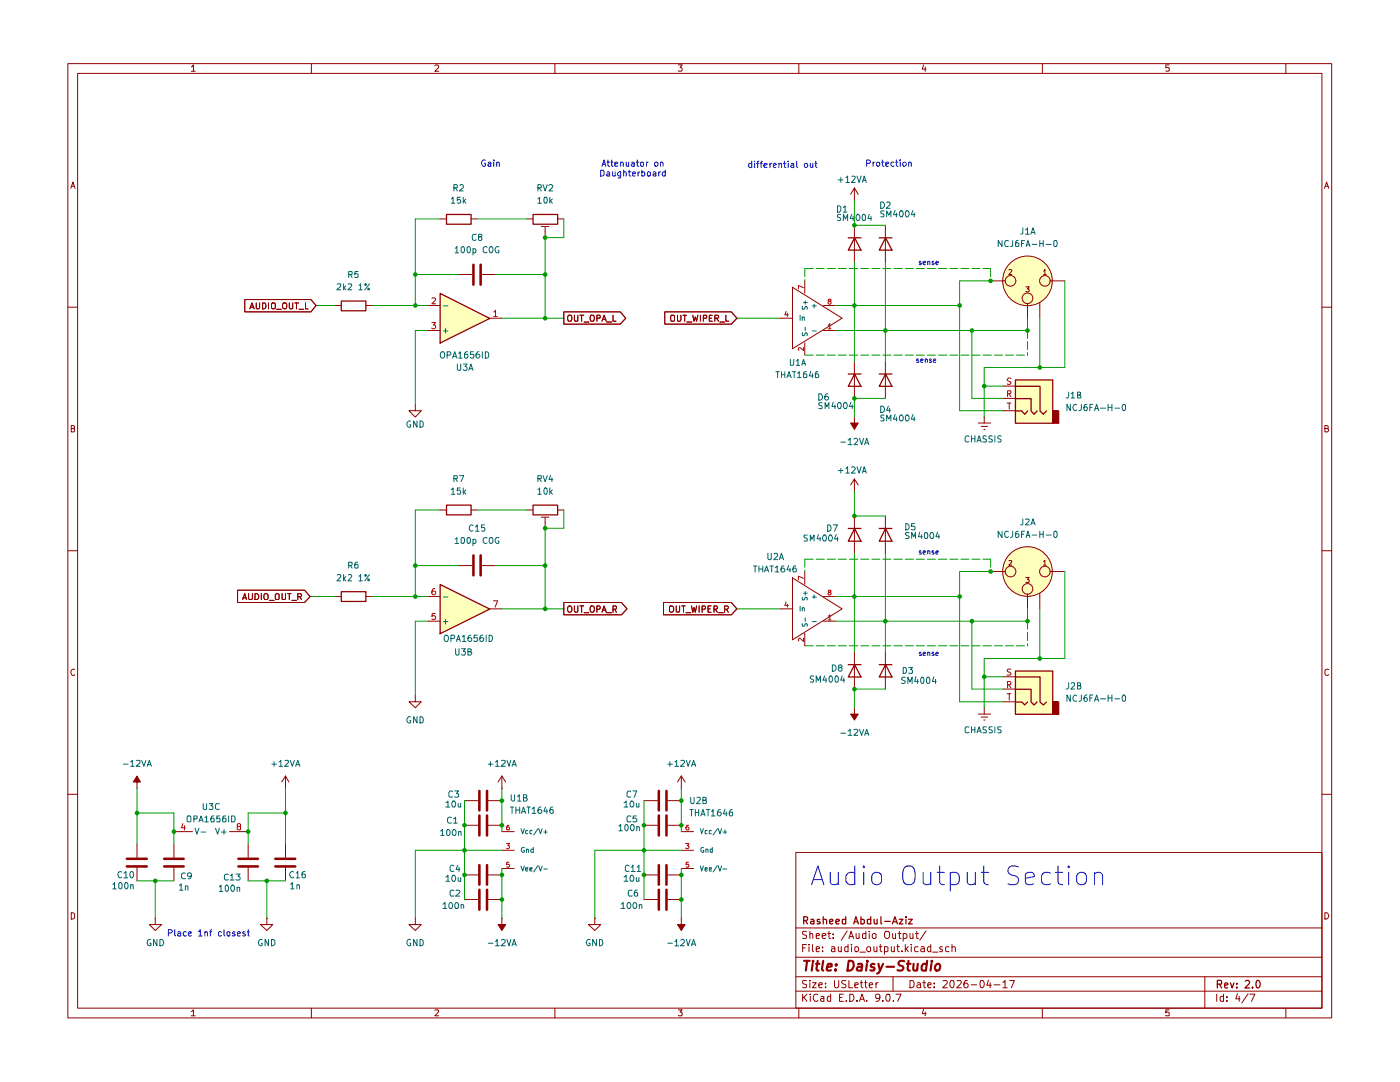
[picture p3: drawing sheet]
<svg xmlns="http://www.w3.org/2000/svg" width="279mm" height="216mm" viewBox="0 0 279 216" stroke-linecap="round" stroke-linejoin="round" font-family="sans-serif">
<g fill="none" stroke="#910000" stroke-width=".2">
<path d="M13.5 12.7h252.3v190.4h-252.3zM15.5 14.6h248.3v186.6h-248.3zM38.2 13.4l.4-.4v1.2M38.2 14.2h.7M62.1 12.7v1.9M86.8 13.1l.5-.1 .2 .2v.3l-.7 .7h.7M110.7 12.7v1.9M135.4 13h.7l-.4 .5h.4v.2v.4h-.7M159.4 12.7v1.9M184.3 13l-.2 .8h.7M184.7 13.4v.8M208 12.7v1.9"/>
<path d="M233.3 13h-.6v.5h.6v.6h-.6M256.6 12.7v1.9M14.1 37.6l.5-1.3 .4 1.3M14.2 37.2h.6M264.3 37.6l.4-1.3 .5 1.3M264.5 37.2h.6M13.5 61.3h2M263.8 61.3h2M14.2 85.5l.6-.1v-.4l-.6-.1v1.3h.5l.2-.2v-.4l-.3-.1M264.4 85.5l.6-.1v-.4l-.6-.1v1.3h.5l.3-.4-.4-.3M13.5 109.9h2M263.8 109.9h2"/>
<path d="M14.9 133.6l-.2-.1a.64 .64 0 0 0-.6 .7 .64 .64 0 0 0 .6 .6l.2-.2M265.2 133.6l-.4-.1-.4 .4v.5l.2 .3 .3 .1 .3-.2M13.5 158.5h2M263.8 158.5h2M158.8 170.1h105v31.1h-105zM14.2 182.1a.52 .52 0 0 1 .7 .4v.5a.52 .52 0 0 1-.7 .4zM158.8 197.8h105M158.8 194.9h105M158.8 191h105M158.8 185.2h105M160.2 198.4v1.4M160.2 189.1h.5"/>
<path d="M160.4 199l.6 .8M160.9 195.7h-.7v.5l.7 .3v.5h-.7M160.9 188.5h-.7v1.4M160.9 185.8l-.7 .1v.4l.7 .4v.5h-.7M161 198.4l-.8 .8M161.5 188.5h.1M161.5 188.9v1M161.6 195.7h.1M161.6 186.4l.2-.1h.3l.1 1M161.6 185.8v1.5M161.6 196.1v1M161.7 198.4v.1"/>
<path d="M161.7 198.8v1M162.1 196.1h.8l-.8 1h.8M162.1 188.5v1.2l.3 .2M162.9 189.4l.7-.2-.1-.2h-.6v.8h.6M162.9 186.8l.7-.2-.1-.3h-.6v.9h.6M163.2 198.5a.67 .67 0 0 0-.9 .5 .67 .67 0 0 0 .8 .7l.1-.1M163.4 196.6l.7-.2v-.2l-.4-.1-.3 .2 .1 .7h.6M163.8 198.9h.6v.9M164.1 186.8l.7-.2v-.3h-.5l-.2 .2 .1 .7h.6M164.2 189.7v.2M164.2 189v.1M164.4 199.2h-.4l-.3 .3 .3 .3 .4-.1"/>
<path d="M164.8 196.9v.2M164.8 196.2v.1M165.2 186.3h.6M165.4 185.8v1.2l.2 .3h.2M165.8 198.9l-.4-.1-.3 .3 .1 .6h.6M165.8 198.4v1.4M165.9 189h.6l.1 .9M166.3 187.1v.2M166.3 186.3v.2M166.5 195.7v1.1l.3 .3h.3l.3-.3v-1.1M166.6 189.2l-.7 .2v.4h.7M167.3 188.9v.8a.36 .36 0 0 0 .6 .1v-.1"/>
<path d="M167.6 199h.5M167.9 188.9v1M168.3 198.4h-.7v1.4h.7M168.8 195.7h-.7a.61 .61 0 0 0 .6 .8l.1 .3-.2 .3-.6-.1M168.9 199.6v.2M169.1 185.8l-1.2 1.8M169.2 189l-.4-.1-.2 .3 .1 .6h.5M169.2 188.5v1.4M169.4 195.7v1.4h.8M169.4 187.3l.4-1.5 .5 1.5M169.5 186.9h.8M169.6 198.4a.73 .73 0 0 1 .8 .7 .73 .73 0 0 1-.8 .7z"/>
<path d="M169.9 188.5h.1M169.9 188.9v1M170.6 196.6l.7-.2-.1-.2h-.6v.8h.6M170.6 189.1l.3-.2 .3 .1 .2 .2v.5a.45 .45 0 0 1-.8 0zM170.9 186.3v.9l.4 .1 .1-.2M171 199.6v.2M171.4 186.3v1M171.5 199.8l.5-1.4 .5 1.4M171.6 190h1.1M171.7 196.1h.5M171.7 199.4h.7M171.9 195.7v1.1l.3 .3"/>
<path d="M172.5 196.1h.6M172.7 195.7v1.1l.2 .3h.2M172.8 186.3h-.4l-.3 .1v.7l.3 .2 .4-.1M172.8 185.8v1.5M173 199.6v.2M173.1 189.1l.2-.2 .4 .2-.1 .7a.45 .45 0 0 1-.6-.1zM173.5 196.6l.7-.2-.2-.3-.4 .1-.1 .6 .2 .3 .4-.1M173.5 185.8v.1M173.5 186.3v1M174.2 186.4l.2-.1 .4 .1-.1 .8a.45 .45 0 0 1-.6-.2zM174.4 188.9l.1 .9 .3 .1 .2-.2M174.8 196.1v1"/>
<path d="M175 188.9v1M175.3 196.1l-.4 .1-.1 .2M175.5 188.9h.5M175.6 199l-.2 .2h-.6l-.1-.2 .1-.5h.7a1.05 1.05 0 0 1-.3 1.3h-.4M175.7 188.5v1.2l.3 .2M176.2 199.6v.2M176.5 189l.5-.1 .2 .2v.6l-.2 .2-.5-.1M176.5 188.9v1.5M176.6 186l.2-.2h.5a.95 .95 0 0 1-.1 1.5h-.3a1.01 1.01 0 0 1-.3-1.3zM177 198.5h.5a1.01 1.01 0 0 1-.2 1.3h-.1a.93 .93 0 0 1-.2-1.3zM177.9 188.9l.1 .9 .3 .1 .2-.2M178.1 186.3l.1 .9 .4 .1 .1-.2"/>
<path d="M178.2 194.9v2.9M178.3 199.6v.2M178.5 188.9v1M178.7 186.3v1M178.8 198.4h1l-.6 1.4M179 188.9h.5M179.2 188.5v1.2l.3 .2M179.2 186.3h.6M179.5 185.8v1.4l.3 .1M180 189.7v.2M180.3 186.3h.5l.2 .3v.4a.52 .52 0 0 1-.7 .2M180.3 186.3v1.5"/>
<path d="M180.7 188.5v1.4M180.8 189.3l.5 .6M181.3 188.9l-.6 .6M181.6 195.7h.6a.81 .81 0 0 1 .3 .9 .81 .81 0 0 1-.9 .5zM181.6 186.3l.1 .9 .3 .1 .2-.2M181.9 188.5h.1M181.9 188.9v1M182.2 186.3v1M182.7 186.3h.6M183 185.8v1.4l.3 .1M183 196.2h.6l.1 .9M183.2 189l-.4-.1-.3 .2v.6l.3 .2 .4-.1"/>
<path d="M183.7 196.4l-.5 .1-.2 .3 .2 .3 .5-.1M183.8 189h.6l.1 .9M184.1 196.1h.6M184.4 195.7v1.1l.2 .3h.1M184.5 189.2l-.5 .1-.3 .3 .3 .3 .5-.1M184.8 185.8l-1.2 1.8M185.2 196.6l.6-.2-.1-.3-.5 .1v.6l.1 .3 .5-.1M185.8 189l-.5-.1-.2 .3v.5l.2 .2 .5-.1M185.8 188.5v1.4M186.1 190h1.1M186.4 196.9v.2M186.4 196.2v.1"/>
<path d="M188 189l-.3-.1-.2 .2 .2 .3 .3 .1v.3h-.5M188.2 195.7h.7l.2 .3-1 1.1h1M189.4 189l-.4-.1-.3 .2v.6l.3 .2 .4-.1M189.7 195.7h.5a1.1 1.1 0 0 1-.1 1.4 .87 .87 0 0 1-.4-1.4zM190 189.1l.1-.1a.36 .36 0 0 1 .6 .1v.8M190 188.5v1.4M191 195.7h.7l.2 .3-1 1.1h1M193 195.7h-.4a.99 .99 0 0 0 0 1.4h.4l.2-.3v-.4l-.2-.2h-.4l-.2 .2M193.8 196.5h1.1M195.7 195.7a.73 .73 0 0 1 .8 .6 .73 .73 0 0 1-.6 .8l-.2-.2-.1-.4zM197.3 195.6l-.4 1h1M197.6 196.1v1"/>
<path d="M198.4 196.5h1.2M200.1 196h.2l.3-.3v1.4M200.1 197.1h.9M201.5 195.7h.9l-.6 1.4M240.5 194.9v6.3M242.8 198.4v1.4M244.2 198.9l-.4-.1-.3 .3 .1 .6h.6M244.2 198.4v1.4M244.9 199.6v.2M244.9 198.9v.1M247 198.3l-.4 1h.9M247.3 198.8v1"/>
<path d="M249.1 198.3l-1.3 1.8M249.4 198.4h1l-.6 1.4M264.4 182.1a.65 .65 0 0 1 .8 .6 .65 .65 0 0 1-.8 .7zM38.2 201.8l.4-.3v1.2M38.2 202.7h.7M62.1 201.2v1.9M86.8 201.6l.7-.1v.2v.3l-.7 .7h.7M110.7 201.2v1.9M135.4 201.5h.7l-.4 .4 .4 .1v.2v.5l-.7-.1M159.4 201.2v1.9M184.3 201.4l-.2 .9h.7M184.7 201.9v.8"/>
<path d="M208 201.2v1.9M233.3 201.5h-.6v.6l.1-.2 .5 .2v.6l-.6-.1M256.6 201.2v1.9"/>
</g>
<g fill="none" stroke="#910000" stroke-width=".25">
<path d="M160.4 183.7l.7-.1 .1-.5-.3-.2h-.5v1.5M160.7 183.7l.5 .7M161.8 183.5l.5-.1 .1 .2v.8M162.4 183.8l-.6 .2 .1 .4 .5-.1M163.6 183.5h-.5v.4h.5l.1 .3-.3 .2-.3-.1M164.3 183.5l.4-.1 .3 .2v.8M164.3 182.9v1.5M165.6 183.9l.6-.1-.1-.4-.5 .2v.6l.2 .2 .4-.1M166.8 183.9l.7-.1-.2-.4h-.3l-.2 .2v.6l.2 .2 .4-.1M168.8 183.5h-.7v.8h.7M168.8 182.9v1.5M170.4 184.4l.4-1.5 .5 1.5"/>
<path d="M170.5 183.9h.7M171.8 183.5l.5-.1 .2 .3-.1 .6h-.6M171.8 182.9v1.5M173.8 183.5h-.7v.8h.7M173.8 182.9v1.5M174.5 183.4v.8l.1 .2 .4-.1M175 183.4v1M175.8 182.9v1.4l.2 .1M176.6 183.9h1.1M178.1 184.4l.5-1.5 .5 1.5M178.3 183.9h.6M179.4 183.4h.8l-.8 1h.8"/>
<path d="M180.8 182.9v.2M180.8 183.4v1M181.3 183.4h.8l-.8 1h.8M242.9 196.4h.8l.1-.6-.3-.2h-.6v1.5M243.4 196.4l.4 .7M244.4 196.6l.7-.1-.2-.4-.4 .1-.1 .7 .2 .2h.4M245.6 196.1l.3 1 .3-1M246.8 197v.1M246.8 196.2v.2M248.5 195.8l.6-.2 .3 .4-.9 1.1h.9M250 197v.1M250.7 195.8l.3-.2a.82 .82 0 0 1 .5 .8 .82 .82 0 0 1-.5 .7l-.3-.1v-.4z"/>
</g>
<g fill="none" stroke="#910000" stroke-width=".42">
<path d="M160.5 191.7h1.1M161.1 191.7l-.3 2M162.2 192.3l-.2 1.4M162.3 191.7v.2M162.9 192.3h.6M163.2 191.7l-.3 1.6 .1 .3 .4 .1M164.3 191.7l-.3 1.6 .3 .4M165.1 193l.9-.2v-.4l-.6-.1a1.25 1.25 0 0 0-.3 1.3h.7M166.7 193.4v.3M166.9 192.4l.1 .2h-.3l.2-.2-.1 .3M169.4 191.7l.7 .1a1.13 1.13 0 0 1 .2 1.3 1.13 1.13 0 0 1-1.2 .6zM171.2 192.4h.8l.1 .3-.2 1"/>
<path d="M172 192.8l-.7 .1-.3 .4 .2 .4 .7-.1M173 192.3l-.2 1.4M173.1 191.7v.2M174.5 192.4l-.4-.1-.3 .4 .1 .2 .6 .2v.5h-.8M175.3 192.3l.3 1.4M176.2 192.3l-.8 1.8-.4 .2M176.9 192.9h1.5M180.5 191.8a.8 .8 0 0 0-1.2 .4 .95 .95 0 0 0 .8 .6l.1 .1a.49 .49 0 0 1-.3 .8l-.8-.1M181 192.3h.7M181.3 191.7l-.2 1.6 .1 .3 .4 .1M182.3 192.3v1.3a.52 .52 0 0 0 .8-.2M183.2 192.3l-.2 1.4"/>
<path d="M185 192.4l-.6-.1-.5 .4 .1 .9h.8M185 191.7l-.2 2M185.9 192.3l-.2 1.4M186 191.7v.2M186.9 192.4l.4-.1 .4 .4-.3 .9h-.7a.88 .88 0 0 1 .2-1.2z"/>
</g>
<g fill="#ffffbc">
<path d="M202.6 133.9h7.5v8.6h-7.5z"/>
<path d="M87.8 116.6l9.9 4.9-9.9 4.9z"/>
<path d="M87.8 58.5l9.9 5-9.9 4.9z"/>
<path d="M202.6 75.8h7.5v8.6h-7.5z"/>
<circle cx="205.1" cy="56" r="5"/>
<circle cx="205.1" cy="114" r="5"/>
</g>
<path d="M31 183.2v1.3h1.3l-1.3 1.2-1.2-1.2h1.2M31 183.2h.1M82.9 183.2v1.3h1.2l-1.2 1.2-1.3-1.2h1.3M82.9 183.2h.1" fill="none" stroke="#910000" stroke-width=".2"/>
<path d="M27.3 154.9l.7 1.1h-.7v1.3v-1.3h-.7z" fill="#910000"/>
<g fill="none" stroke="#910000" stroke-width=".2">
<path d="M170.5 37.5l-.7 1.3M170.5 37.5l.8 1.3M170.5 37.5v2.5M158.2 57.3l9.9 6.2-9.9 6.1zM160.6 56v2.5M170.5 40h.1M170.5 45v7.3M176.7 45v7.3M112.5 62.2h11.3l1.1 1.3-1.1 1.2h-11.3zM113.5 62.9h.5v.2l.1 .6-.1 .4h-.5l-.1-.2-.1-.6zM114.6 62.9l.1 1.2 .6-.1v-1.1M115.7 62.9h.8"/>
<path d="M116.1 62.9v1.2M116.6 64.3h.9M117.9 62.9h.5l.1 .2 .1 .6-.2 .4h-.5v-.2l-.1-.6zM119.1 63.5h.6v-.6h-.6v1.2M120.1 64.1l.5-1.2 .4 1.2M120.3 63.8h.6M121.1 64.3h1M122.3 62.9v1.2h.6M132.7 62.2h13.3l1.1 1.3-1.1 1.2h-13.3zM133.9 63.1l.1-.2h.4l.2 .2v.8l-.2 .2h-.4l-.1-.2zM135.2 62.9l.1 1.2 .5-.1 .1-1.1M136.3 62.9h.7"/>
<path d="M136.6 62.9v1.2M137.1 64.3h1M138.3 62.9l.2 1.2 .3-.9 .2 .9 .3-1.2M139.8 62.9v1.2M140.4 63.5h.6v-.6h-.6v1.2M141.6 63.5h.4M142.2 62.9h-.6v1.2h.6M142.7 63.5h.6l.1-.4-.1-.2h-.6v1.2M143 63.5l.4 .6M143.7 64.3h.9M144.9 62.9v1.2h.6M155.7 63.5h2.5"/>
<path d="M160.6 68.4v2.5M164.3 61h2.5M164.3 66h2.5M170.5 72.1v7.4M176.7 72.1v7.4M195.2 84.4h2.5M195.8 85.1h1.3M196.3 85.7h.3M196.4 83.2h.1M196.4 83.2v1.2M27.3 156h-.7l.7-1.1 .7 1.1h-.7v1.3M27.3 157.3h.1"/>
<path d="M57 157.3h.1M57 154.9v2.4M57 154.9l-.8 1.1M57 154.9l.7 1.1M27.3 168.4v2.7M27.3 173.1v2.7M34.7 168.4v2.7M34.7 173.1v2.7M34.7 165.9h3.7M45.8 165.9h3.7M49.5 168.4v2.7M49.5 173.1v2.7"/>
<path d="M57 168.4v2.7M57 173.1v2.7M92.7 164.7h2.7M92.7 179.5h2.7M97.4 164.7h2.8M97.4 179.5h2.8M53.3 183.2v1.3h1.1l-1.1 1.2-1.3-1.2h1.3M53.3 183.2h.1"/>
</g>
<path d="M25.3 171.4h4M25.3 172.9h4M32.8 171.4h3.9M32.8 172.9h3.9M47.6 171.4h3.9M47.6 172.9h3.9M54.9 171.4h4M54.9 172.9h4M95.7 162.7v4M95.7 177.5v4M97.2 162.7v4M97.2 177.5v4" fill="none" stroke="#910000" stroke-width=".51"/>
<path d="M160.4 57.4l-1.1-.4v.7M156.9 62.1l-.3 .7h.7M157.1 62.5v.7M160.4 69.3v.6l-.8-.6-.3 .2 .1 .4M165.3 64.9l.3-.3v1M165.3 65.6h.6M165.5 60.1h-.1l-.1-.2 .4-.2 .2 .2-.1 .2-.5 .2v.2l.2 .2 .4-.2-.2-.4M36.5 164.3l-.3 .9h.8M36.8 164.8v.8M47.6 164.9l-.3-.3 .3-.3h.2l.2 .5-.2 .1h-.4l-.1 .2v.3l.3 .2 .4-.1v-.5l-.2-.1" fill="none" stroke="#ba0000" stroke-width=".2"/>
<g fill="none" stroke="#006665" stroke-width=".2">
<path d="M159.7 62.9v1M160.1 63.3h.4v.6M160.1 63.2v.7M160.2 61.1v.6a.44 .44 0 0 0 .5-.5h.3v.5M160.2 66.4v.6a.44 .44 0 0 0 .5-.5h.3v.5M160.4 60.4h.7M160.7 60v.7M160.7 65.3v.7M162.1 61h.8M162.1 66h.8M162.5 60.7v.8M38.9 165.3l.4 1.2 .4-1.2"/>
<path d="M40.1 166h1M43 165.3l.4 1.2 .4-1.2M44.2 166h.9M44.7 165.5v1"/>
</g>
<path d="M169.3 47.5h2.5M170.6 47.5l1.2 2.4h-2.5zM175.5 47.5h2.5M176.7 47.5l1.3 2.4h-2.5zM169.3 74.6h2.5M170.6 74.6l1.2 2.5h-2.5zM175.5 74.6h2.5M176.7 74.6l1.3 2.5h-2.5z" fill="none" stroke="#910000" stroke-width=".25"/>
<path d="M170.5 83.2v1.2h.8l-.8 1.3-.7-1.3h.7z" fill="#910000"/>
<path d="M170.5 83.2v1.2h.8l-.8 1.3-.7-1.3h.7M170.5 83.2h.1M170.5 130.1v7.4M176.7 130.1v7.4" fill="none" stroke="#910000" stroke-width=".2"/>
<path d="M169.3 132.6h2.5M170.6 132.6l1.2 2.5h-2.5zM175.5 132.6h2.5M176.7 132.6l1.3 2.5h-2.5z" fill="none" stroke="#910000" stroke-width=".25"/>
<path d="M210.1 140h1.1v2.5h-1.1z" fill="#910000"/>
<path d="M202.6 133.9h7.5v8.6h-7.5zM202.6 137.5h3.2v2.6l.6 .6 .6-.6M202.6 135.1h5v5l.6 .6 .6-.6M202.6 140.1h1.3l.6 .6 .6-.6M210.1 140.1h1.2v2.4h-1.2z" fill="none" stroke="#910000" stroke-width=".25"/>
<path d="M200.1 135h2.5M200.1 137.5h2.5M200.1 140h2.5" fill="none" stroke="#910000" stroke-width=".2"/>
<path d="M201 138.4h.8M201.1 136.6h.6v-.5l-.6-.1v1.2M201.3 136.6l.5 .6M201.4 138.4v1.3M201.8 133.5h-.6l-.2 .3 .2 .3h.3l.3 .4-.2 .2h-.6" fill="none" stroke="#ba0000" stroke-width=".2"/>
<path d="M170.5 141.2v1.3h.8l-.8 1.2-.7-1.2h.7z" fill="#910000"/>
<g fill="none" stroke="#910000" stroke-width=".2">
<path d="M92.7 159.8h2.7M97.4 159.8h2.8M100.2 157.3h.1M100.2 154.9l-.8 1.1M100.2 154.9l.7 1.1M100.2 154.9v2.4M170.5 141.2v1.3h.8l-.8 1.2-.7-1.2h.7M170.5 141.2h.1M195.2 142.5h2.5M195.8 143.1h1.3M196.3 143.7h.3M196.4 141.2h.1"/>
<path d="M196.4 141.2v1.3M92.7 174.6h2.7M97.4 174.6h2.8M100.2 165.9h2.4M100.2 169.7h2.4M100.2 173.3h2.4M136 165.9h2.4M136 169.7h2.4M136 173.3h2.4"/>
</g>
<path d="M95.7 157.8v3.9M97.2 157.8v3.9M95.7 172.6v3.9M97.2 172.6v3.9" fill="none" stroke="#910000" stroke-width=".51"/>
<path d="M101.1 168.3h.6l-.4 .4h.3l.1 .5-.2 .1-.4-.1M101.6 164.7h-.3l-.2 .4 .1 .5h.4l.1-.4-.2-.2-.4 .2M101.6 172h-.4l-.1 .5h.5l.1 .4-.2 .2-.4-.1M136.8 168.3h.7l-.3 .4h.2l.1 .5-.3 .1-.4-.1M137.4 164.7h-.3l-.2 .4 .1 .5h.4v-.5l-.3-.1-.2 .2M137.4 172h-.4l-.1 .5h.5l.1 .4-.3 .2-.3-.1" fill="none" stroke="#ba0000" stroke-width=".2"/>
<g fill="none" stroke="#006665" stroke-width=".2">
<path d="M104 165.4l.3 1 .3-1M104 172.8l.3 1 .3-1M104.6 169.2l-.2-.1-.3 .2v.5l.3 .3 .2-.1v-.3h-.1M104.9 173.5l.4-.1v-.3h-.4v.6h.4M105.1 169.5l.2-.1 .2 .2v.5M105.1 169.4v.7M105.3 165.8h-.4v.5l.4 .1M105.7 173.5l.5-.1v-.3h-.5v.6h.5M106.2 165.8h-.5v.5l.5 .1M106.4 169.5l-.3-.1-.2 .2v.3l.2 .2 .3-.1M106.4 169.1v1M107.4 165.4l-.9 1.2"/>
<path d="M107.4 172.7l-.9 1.3M107.5 165.4l.4 1 .3-1M107.5 172.8l.4 1 .3-1M108.5 166h.7M108.5 173.4h.7M108.9 165.6v.8M139.8 165.4l.2 1 .4-1M139.8 172.8l.2 1 .4-1M140.4 169.2l-.2-.1-.3 .2v.5l.3 .3 .3-.1v-.3h-.2M140.7 173.5l.4-.1v-.3h-.4v.6h.4M140.9 169.5l.2-.1 .2 .2v.5M140.9 169.4v.7"/>
<path d="M141.1 165.8h-.4v.5l.4 .1M141.6 173.5l.4-.1v-.3h-.4v.6h.4M142 165.8h-.4v.5l.4 .1M142.2 169.5h-.5v.5h.5M142.2 169.1v1M143.2 165.4l-.9 1.2M143.2 172.7l-.9 1.3M143.3 165.4l.4 1 .3-1M143.3 172.8l.4 1 .3-1M144.3 166h.7M144.3 173.4h.7M144.7 165.6v.8"/>
</g>
<path d="M100.2 183.2v1.3h.7l-.7 1.2-.8-1.2h.8z" fill="#910000"/>
<path d="M128.5 159.8h2.7M133.3 159.8h2.7M128.5 164.7h2.7M133.3 164.7h2.7M100.2 183.2v1.3h-.8l.8 1.2 .7-1.2h-.7M100.2 183.2h.1M118.7 183.2v1.3h1.2l-1.2 1.2-1.3-1.2h1.3M118.7 183.2h.1" fill="none" stroke="#910000" stroke-width=".2"/>
<path d="M131.5 157.8v3.9M133 157.8v3.9M131.5 162.7v4M133 162.7v4" fill="none" stroke="#910000" stroke-width=".51"/>
<path d="M136 183.2v1.3h.7l-.7 1.2-.8-1.2h.8z" fill="#910000"/>
<g fill="none" stroke="#910000" stroke-width=".2">
<path d="M48.8 59.8h13.3l1 1.2-1 1.2h-13.3zM87.8 43.7h1.3M91.5 54.8h2.7M94 43.7h1.2M96.2 54.8h2.7M105.1 43.7h1.2M108 45.2h1.6M108.8 45.2v2.2M111.2 43.7h1.3M197.7 56h3M201.3 53.8h.5l.1 .1-.6 .9h.6M204.7 57.2h.7l-.3 .5h.2l.1 .4-.3 .1h-.4"/>
<path d="M208.3 54.1l.2-.3v1M208.3 54.8h.5M209.5 56h3M49.9 61.6l.4-1.2 .4 1.2M50 61.3h.5M51.1 60.4v1.1l.2 .1h.3l.2-.2v-1M52.4 60.4h.4a.66 .66 0 0 1 .3 .8 .66 .66 0 0 1-.7 .4zM53.6 60.4v1.2M54.2 60.6l.2-.2h.4l.1 .2v.9l-.2 .1-.5-.1zM55.2 61.7h.9M56.6 60.4h.5a.77 .77 0 0 1-.2 1.2l-.3-.1a.87 .87 0 0 1 0-1.1zM57.7 60.4v1l.3 .2 .4-.1v-1.1"/>
<path d="M58.8 60.4h.8M59.2 60.4v1.2M59.7 61.7h.9M61 60.4v1.2h.5M66.8 61h1.3M73 61h1.2M85.3 66h2.5M85.3 61h2.5M97.7 63.5h2.5M205.1 60.5v3M207.5 60.4v3.1M82.9 80.8v1.2h1.2l-1.2 1.2-1.3-1.2h1.3"/>
<path d="M82.9 80.8h.1M47.4 117.8h13.4l1.1 1.2-1.1 1.2h-13.4zM48.4 119.6l.4-1.2 .4 1.2M48.5 119.3h.6M49.6 118.4v1.1l.2 .1h.4l.2-.1v-1.1M50.9 118.4a.66 .66 0 0 1 .7 .4 .66 .66 0 0 1-.2 .8h-.5zM52.2 118.4v1.2M52.7 118.6l.6-.2a.86 .86 0 0 1 0 1.2h-.5l-.1-.3zM53.8 119.8h.9M54.9 118.6l.3-.2 .5 .2v.9l-.2 .1h-.4l-.2-.1zM56.3 118.4l.1 1.2h.5l.1-1.2M57.4 118.4h.7"/>
<path d="M57.7 118.4v1.2M58.2 119.8h1M59.4 119h.6l.2-.1-.1-.4-.7-.1v1.2M59.8 119l.4 .6M66.8 119h1.3M73 119h1.2M85.3 119h2.5M87.8 101.8h1.3M91.5 112.9h2.7M94 101.8h1.2M96.2 112.9h2.7M105.1 101.8h1.2"/>
<path d="M108 103.2h1.6M108.8 103.2v2.2M111.2 101.8h1.3M82.9 138.8v1.2h1.2l-1.2 1.2-1.3-1.2h1.3M82.9 138.8h.1M85.3 123.9h2.5M97.7 121.5h2.5M112.5 120.2h11.5l1.1 1.3-1.1 1.2h-11.5zM113.4 121.1l.2-.2 .4 .1a.77 .77 0 0 1-.2 1.2l-.3-.1a.92 .92 0 0 1-.1-1zM114.6 120.9v1l.3 .3 .4-.2v-1.1M115.7 120.9h.8M116.1 120.9v1.3"/>
<path d="M116.6 122.3h.9M118 120.9a.46 .46 0 0 1 .6 .4v.4a.46 .46 0 0 1-.6 .5 .86 .86 0 0 1 0-1.3zM119.1 121.6l.6-.1v-.5l-.6-.1v1.3M120.1 122.2l.5-1.3 .4 1.3M120.3 121.7h.6M121.1 122.3h1M122.3 121.6h.5l.2-.2v-.4l-.7-.1v1.3M122.7 121.6l.3 .6M136 157.3h.1M136 154.9l-.8 1.1M136 154.9l.7 1.1M136 154.9v2.4"/>
<path d="M128.5 174.6h2.7M128.5 179.5h2.7M133.3 174.6h2.7M133.3 179.5h2.7M136 183.2v1.3h-.8l.8 1.2 .7-1.2h-.7M136 183.2h.1"/>
<circle cx="201.7" cy="56" r="1.06"/>
<circle cx="205.1" cy="56" r="5"/>
<circle cx="205.1" cy="59.5" r="1.06"/>
<circle cx="208.5" cy="56" r="1.06"/>
</g>
<path d="M94.5 52.8v4M95.9 52.8v4M94.5 110.8v4M95.9 110.8v4M131.5 172.6v3.9M131.5 177.5v4M133 172.6v3.9M133 177.5v4" fill="none" stroke="#910000" stroke-width=".51"/>
<path d="M87.8 58.5l9.9 5-9.9 4.9zM89.1 42.8h4.9v1.9h-4.9zM106.4 42.8h4.9v1.9h-4.9zM68.1 60.1h4.9v1.9h-4.9zM68.1 118.1h4.9v1.9h-4.9zM87.8 116.6l9.9 4.9-9.9 4.9zM89.1 100.8h4.9v1.9h-4.9zM106.4 100.8h4.9v1.9h-4.9z" fill="none" stroke="#910000" stroke-width=".25"/>
<path d="M86.2 59.5l.5-.1 .2 .3-.7 .9h.7M86.2 64.3h.7l-.4 .6h.4v.5l-.2 .2h-.3l-.2-.2M98.5 62.2h.2l.2-.3v1.3M98.5 63.2h.7M86.8 117.4l-.4 .2-.2 .8 .2 .3h.3l.2-.3-.1-.5h-.4l-.2 .3M98.5 119.9h.8l-.5 1.3M86.9 122.4h-.6l-.1 .6 .2-.2h.3l.2 .3v.4h-.7" fill="none" stroke="#ba0000" stroke-width=".2"/>
<path d="M88.5 66h.9M88.5 61h.9M88.9 65.5v1M88.5 119.1h.9M88.5 124h.9M88.9 123.6v.9" fill="none" stroke="#006665" stroke-width=".2"/>
<path d="M210.1 82h1.1v2.4h-1.1z" fill="#910000"/>
<path d="M202.6 75.8h7.5v8.7h-7.5zM202.6 79.5h3.2v2.5l.6 .7 .6-.7M202.6 77.1h5v4.9l.6 .7 .6-.7M202.6 82h1.3l.6 .7 .6-.7M210.1 82h1.2v2.5h-1.2zM169.3 105.4h2.5M170.6 105.4l1.2 2.6h-2.5zM175.5 105.4h2.5M176.7 105.4l1.3 2.6h-2.5z" fill="none" stroke="#910000" stroke-width=".25"/>
<g fill="none" stroke="#910000" stroke-width=".2">
<path d="M48.8 59.8h13.3l1 1.2-1 1.2h-13.3zM49.9 61.6l.4-1.2 .4 1.2M50 61.3h.5M51.1 60.4v1.1l.2 .1h.3l.2-.2v-1M52.4 60.4h.4a.66 .66 0 0 1 .3 .8 .66 .66 0 0 1-.7 .4zM53.6 60.4v1.2M54.2 60.6l.2-.2h.4l.1 .2v.9l-.2 .1-.5-.1zM55.2 61.7h.9M56.6 60.4h.5a.77 .77 0 0 1-.2 1.2l-.3-.1a.87 .87 0 0 1 0-1.1zM57.7 60.4v1l.3 .2 .4-.1v-1.1M58.8 60.4h.8M59.2 60.4v1.2"/>
<path d="M59.7 61.7h.9M61 60.4v1.2h.5M112.5 62.2h11.3l1.1 1.3-1.1 1.2h-11.3zM113.5 62.9h.5v.2l.1 .6-.1 .4h-.5l-.1-.2-.1-.6zM114.6 62.9l.1 1.2 .6-.1v-1.1M115.7 62.9h.8M116.1 62.9v1.2M116.6 64.3h.9M117.9 62.9h.5l.1 .2 .1 .6-.2 .4h-.5v-.2l-.1-.6zM119.1 63.5h.6v-.6h-.6v1.2M120.1 64.1l.5-1.2 .4 1.2M120.3 63.8h.6"/>
<path d="M121.1 64.3h1M122.3 62.9v1.2h.6M132.7 62.2h13.3l1.1 1.3-1.1 1.2h-13.3zM133.9 63.1l.1-.2h.4l.2 .2v.8l-.2 .2h-.4l-.1-.2zM135.2 62.9l.1 1.2 .5-.1 .1-1.1M136.3 62.9h.7M136.6 62.9v1.2M137.1 64.3h1M138.3 62.9l.2 1.2 .3-.9 .2 .9 .3-1.2M139.8 62.9v1.2M140.4 63.5h.6v-.6h-.6v1.2M141.6 63.5h.4"/>
<path d="M142.2 62.9h-.6v1.2h.6M142.7 63.5h.6l.1-.4-.1-.2h-.6v1.2M143 63.5l.4 .6M143.7 64.3h.9M144.9 62.9v1.2h.6M200.1 77h2.5M200.1 79.5h2.5M170.5 98h.1M170.5 95.6l-.7 1.2M170.5 95.6l.8 1.2M170.5 95.6v2.4M200.1 82h2.5"/>
<path d="M47.4 117.8h13.4l1.1 1.2-1.1 1.2h-13.4zM48.4 119.6l.4-1.2 .4 1.2M48.5 119.3h.6M49.6 118.4v1.1l.2 .1h.4l.2-.1v-1.1M50.9 118.4a.66 .66 0 0 1 .7 .4 .66 .66 0 0 1-.2 .8h-.5zM52.2 118.4v1.2M52.7 118.6l.6-.2a.86 .86 0 0 1 0 1.2h-.5l-.1-.3zM53.8 119.8h.9M54.9 118.6l.3-.2 .5 .2v.9l-.2 .1h-.4l-.2-.1zM56.3 118.4l.1 1.2h.5l.1-1.2M57.4 118.4h.7M57.7 118.4v1.2"/>
<path d="M58.2 119.8h1M59.4 119h.6l.2-.1-.1-.4-.7-.1v1.2M59.8 119l.4 .6M158.2 115.3l9.9 6.2-9.9 6.2zM160.6 114v2.6M164.3 119h2.5M170.5 103v7.4M176.7 103v7.4M197.7 114h3M201.3 111.9l.5-.1 .1 .2-.6 .8h.6M204.7 115.2h.7l-.3 .5h.2l.1 .1-.1 .4h-.6M205.1 118.5v3"/>
<path d="M207.5 118.4v3.1M208.3 112.1l.2-.3v1M208.3 112.8h.5M209.5 114h3M112.5 120.2h11.5l1.1 1.3-1.1 1.2h-11.5zM113.4 121.1l.2-.2 .4 .1a.77 .77 0 0 1-.2 1.2l-.3-.1a.92 .92 0 0 1-.1-1zM114.6 120.9v1l.3 .3 .4-.2v-1.1M115.7 120.9h.8M116.1 120.9v1.3M116.6 122.3h.9M118 120.9a.46 .46 0 0 1 .6 .4v.4a.46 .46 0 0 1-.6 .5 .86 .86 0 0 1 0-1.3zM119.1 121.6l.6-.1v-.5l-.6-.1v1.3"/>
<path d="M120.1 122.2l.5-1.3 .4 1.3M120.3 121.7h.6M121.1 122.3h1M122.3 121.6h.5l.2-.2v-.4l-.7-.1v1.3M122.7 121.6l.3 .6M132.4 120.2h13.6l1.1 1.3-1.1 1.2h-13.6zM133.6 121.1l.3-.2 .3 .1a.74 .74 0 0 1 .2 1l-.3 .2-.5-.2zM135 120.9v1.1l.2 .2 .3-.1 .1-.2v-1M136.1 120.9h.6M136.4 120.9v1.3M136.9 122.3h.9M138 120.9l.3 1.3 .2-1 .3 1 .2-1.3"/>
<path d="M139.5 120.9v1.3M140.1 121.6l.6-.1v-.5l-.6-.1v1.3M141.3 121.5h.4M141.9 120.9h-.6v1.3h.6M142.5 121.6l.6-.1v-.5l-.6-.1v1.3M142.7 121.6l.5 .6M143.4 122.3h1M144.6 121.6h.5l.3-.3-.1-.3-.7-.1v1.3M144.9 121.6l.5 .6M155.7 121.5h2.5M160.6 126.4v2.5M164.3 123.9h2.5"/>
<circle cx="201.7" cy="114" r="1.06"/>
<circle cx="205.1" cy="114" r="5"/>
<circle cx="205.1" cy="117.5" r="1.06"/>
<circle cx="208.5" cy="114" r="1.06"/>
</g>
<path d="M201.1 78.6h.6v-.6h-.6v1.2M201.3 78.6l.5 .6M201.8 75.5l-.6-.1-.2 .3 .2 .3 .5 .2v.4h-.7M201 80.4h.8M201.4 80.4v1.2M160.4 115.4l-1.1-.4v.7M165.5 118.2l-.2-.3 .1-.1h.4v.3l-.4 .1-.1 .2 .1 .3h.4l.1-.3-.2-.2M156.9 120.1l-.3 .7h.7M157.1 120.6v.6M160.4 127.3v.7l-.8-.7-.3 .3 .1 .3M165.3 122.9l.3-.2v1M165.3 123.7h.6" fill="none" stroke="#ba0000" stroke-width=".2"/>
<path d="M160.2 119.2v.5a.44 .44 0 0 0 .5-.5h.3v.5M160.4 118.4h.7M160.7 118v.8M162.1 119.1h.8M162.5 118.7v.8M159.7 121v.9M160.1 121.4l.2-.2 .2 .1v.6M160.1 121.2v.7M160.2 124.5v.5a.44 .44 0 0 0 .5-.5h.3v.5M160.7 123.3v.7M162.1 124h.8" fill="none" stroke="#006665" stroke-width=".2"/>
<g fill="none" stroke="#090" stroke-width=".2">
<path d="M82.9 54.8h8.6M87.8 43.7h-4.9v17.3M95.2 43.7h9.9M98.9 54.8h9.9M112.5 43.7v3.7h-3.7v16.1M160.6 55.8v.2M162.3 53.6h-1.7v1.6M162.9 53.6h1.6M165.1 53.6h1.6M167.3 53.6h1.6M169.5 53.6h1.7M170.5 40v5h6.2"/>
<path d="M170.5 52.3v19.8M171.8 53.6h1.6M174 53.6h1.6M176.2 53.6h1.6M176.7 52.3v19.8M178.4 53.6h1.7M180.7 53.6h1.6M182.9 53.6h1.6M185.1 53.6h1.6M187.3 53.6h1.7M189.6 53.6h1.6M191.8 53.6h1.6"/>
<path d="M194 53.6h1.6M196.2 53.6h1.5v1.6M197.7 55.8v.2h-6.2v26h8.6M212.5 56v17.3h-16.1v9.9M63.1 61h3.7M74.2 61h11.1M85.3 66h-2.4v14.8M100.2 63.5h12.3M147.1 63.5h8.6M160.6 70.9h1.7M162.9 70.9h1.6M165.1 70.9h1.6"/>
<path d="M166.8 61h24.7M166.8 66h38.3M167.3 70.9h1.6M169.5 70.9h1.7M171.8 70.9h1.6M174 70.9h1.6M176.2 70.9h1.6M176.7 79.5h-6.2v3.7M178.4 70.9h1.7M180.7 70.9h1.6M182.9 70.9h1.6M185.1 70.9h1.6"/>
<path d="M187.3 70.9h1.7M189.6 70.9h1.6M191.8 70.9h1.6M194 70.9h1.6M194 66v13.5h6.1M196.2 70.9h1.7M196.4 77h3.7M198.5 70.9h1.6M200.7 70.9h1.6M202.9 70.9h1.6M205.1 70.9h.1M205.1 63.5v4.1"/>
<path d="M205.1 68.2v1.6M205.1 70.4v.5M207.5 63.5v9.8M170.5 98v5h6.2M61.9 119h4.9M74.2 119h11.1M82.9 112.9h8.6M87.8 101.8h-4.9v17.2M95.2 101.8h9.9M98.9 112.9h9.9M112.5 101.8v3.6h-3.7v16.1M160.6 113.8v.2"/>
<path d="M162.3 111.6h-1.7v1.6M162.9 111.6h1.6M165.1 111.6h1.6M166.8 119h24.7M167.3 111.6h1.6M169.5 111.6h1.7M170.5 110.4v19.7M171.8 111.6h1.6M174 111.6h1.6M176.2 111.6h1.6M176.7 110.4v19.7M178.4 111.6h1.7"/>
<path d="M180.7 111.6h1.6M182.9 111.6h1.6M185.1 111.6h1.6M187.3 111.6h1.7M189.6 111.6h1.6M191.8 111.6h1.6M194 111.6h1.6M196.2 111.6h1.5v1.6M197.7 113.8v.2h-6.2v26h8.6M212.5 114v17.4h-16.1v9.8M85.3 123.9h-2.4v14.9M100.2 121.5h12.3"/>
<path d="M147.1 121.5h8.6M160.6 128.9h1.7M162.9 128.9h1.6M165.1 128.9h1.6M166.8 123.9h38.3M167.3 128.9h1.6M169.5 128.9h1.7M171.8 128.9h1.6M174 128.9h1.6M176.2 128.9h1.6M176.7 137.5h-6.2v3.7M178.4 128.9h1.7"/>
<path d="M180.7 128.9h1.6M182.9 128.9h1.6M185.1 128.9h1.6M187.3 128.9h1.7M189.6 128.9h1.6M191.8 128.9h1.6M194 123.9v13.6h6.1M194 128.9h1.6M196.2 128.9h1.7M196.4 135h3.7M198.5 128.9h1.6M200.7 128.9h1.6"/>
<path d="M202.9 128.9h1.6M205.1 128.9h.1M205.1 121.5v4.1M205.1 126.2v1.6M205.1 128.4v.5M207.5 121.5v9.9M27.3 157.3v11.1M57 157.3v11.1M92.7 159.8v19.7M100.2 157.3v8.6M128.5 159.8v19.7M136 157.3v8.6"/>
<path d="M27.3 175.8h7.4M27.3 162.2h7.4v6.2M31 175.8v7.4M49.5 175.8h7.5M53.3 175.8v7.4M57 162.2h-7.5v6.2M100.2 169.7h-17.3v13.5M100.2 173.3v9.9M136 169.7h-17.3v13.5M136 173.3v9.9"/>
</g>
<g fill="none" stroke="#000bc9" stroke-width=".2">
<path d="M96.9 32l-.2-.1a.64 .64 0 0 0-.6 .7 .64 .64 0 0 0 .6 .6l.2-.1v-.5h-.2M97.4 32.4l.4-.1 .2 .2v.7M98 32.6l-.6 .2 .1 .4 .5-.1M98.5 31.9v.2M98.5 32.3v.9M99.1 32.4l.4-.1 .1 .2v.7M99.1 32.3v.9M119.9 33.9h.5l.2 .3v.7l-.5 .2h-.2zM120.1 33.2l.5-1.3 .3 1.3M120.2 32.8h.6M121.2 34.4l.3-.1 .2 .2v.6M121.2 32.3h.5"/>
<path d="M121.3 31.9v1.1l.4 .2M121.7 34.6l-.5 .1-.1 .2 .1 .2 .5-.1M121.9 32.3h.4M122.1 31.9v1.2l.2 .1M122.3 34.3v.7h.5M122.7 32.8l.6-.2v-.2l-.5-.1-.1 .2v.5l.1 .2 .5-.1M122.8 34.3v.8M123.9 32.4l.3-.1 .2 .2v.7M123.9 34.3v1.2h-.5M123.9 34.4l-.4-.1-.2 .2 .1 .5h.5M123.9 32.3v.9M124.5 34.5l.1-.2 .4 .1v.7"/>
<path d="M124.5 33.9v1.2M125 32.3v.8l.3 .1 .2-.2M125.4 34.3h.5M125.5 32.3v.9M125.6 33.9v1.1l.3 .1M126.1 32.4l.3-.1 .2 .2v.7M126.2 34.7l.6-.1-.1-.3-.5 .2v.5l.2 .1 .3-.1M126.6 32.6l-.6 .2 .2 .4 .4-.1M127 32.3h.5M127.2 31.9v1.1l.3 .2M127.3 34.3v.8M127.7 34.3l-.4 .2"/>
<path d="M127.8 32.4h.6v.6l-.1 .2-.5-.2zM128.1 34.4h.5l.1 .5a.36 .36 0 0 1-.6 .1M128.1 33.9v1.2M129 32.3v.9M129.2 34.5l.4-.2 .2 .2v.5h-.6zM129.4 32.3l-.4 .1v.2M130.4 34.4l.3-.1 .2 .2v.6M130.7 32.4l.4-.1 .2 .3v.3l-.2 .3-.4-.1-.1-.2zM130.9 34.6l-.5 .1-.1 .2 .2 .2 .4-.1M131.5 34.3v.8M131.8 32.4l.4-.1 .1 .2v.7M131.8 34.3l-.3 .2"/>
<path d="M131.8 32.3v.9M132.8 34.4l-.4-.1-.2 .2v.5h.6M132.8 33.9v1.2M150 32.7h-.6v.6l.2 .1h.4M150 32.2v1.2M150.6 32.2v.1M150.6 32.6v.8M151 32.6h.5M151.5 32.2l-.3 .1v1.1M151.7 32.6h.4M152.1 32.2l-.2 .1v1.1M152.5 33l.6-.2v-.1l-.4-.1-.2 .2 .1 .6h.5"/>
<path d="M153.7 32.6v.8M154 32.6l-.3 .1v.1M154.3 33l.6-.2-.1-.2-.5 .2v.5l.2 .1h.4M155.4 32.7h.6v.7M155.4 32.6v.8M156.4 32.6h.5M156.5 32.2v1.1l.4 .1M157.3 32.2v.1M157.3 32.6v.8M157.9 32.7l.3-.1 .2 .2v.6M158.4 32.8l-.6 .3 .2 .3h.4M159 32.2v1.1l.2 .1"/>
<path d="M160.6 32.7l.3-.1 .3 .2v.4l-.3 .2h-.3l-.1-.2zM161.7 32.6v.7l.2 .1 .3-.1M162.2 32.6v.8M162.6 32.6h.5M162.8 32.2v1.1l.3 .1M173 32.6h.5l.2-.4-.2-.3h-.5v1.3M174.2 32.3v.9M174.6 32.3l-.4 .3M175 32.4l.3-.1 .3 .3v.3l-.3 .3-.4-.3zM175.9 32.3h.5M176.1 31.9v1.1l.3 .2M176.8 32.8l.6-.2-.2-.3-.4 .1v.7h.5"/>
<path d="M178.4 32.4l-.3-.1-.3 .3v.3l.3 .3 .3-.1M178.7 32.3h.5M178.9 31.9v1.1l.3 .2M179.7 31.9v.2M179.7 32.3v.9M180.3 32.4l.3-.1 .2 .3v.3l-.2 .3-.3-.1-.1-.2zM181.4 32.4l.3-.1 .2 .2v.7M181.4 32.3v.9M183.8 52.2h-.3v.2l.3 .1 .1 .2-.2 .1-.2-.1M184.2 52.5l.5-.1v-.2h-.4l-.1 .1v.4l.2 .1 .3-.1M185.2 52.2h.3l.1 .6M185.2 52.2v.6"/>
<path d="M186.3 52.2h-.3v.2l.3 .1 .1 .2-.1 .1-.3-.1M186.8 52.5l.5-.1-.1-.2h-.3l-.1 .1v.4l.1 .1 .3-.1M183.3 71.7h-.3v.3l.4 .1-.1 .2h-.3M183.7 72l.5-.1-.1-.3-.4 .2v.3l.1 .2h.3M184.7 71.7l.2-.1 .2 .2v.5M184.7 71.6v.7M185.8 71.7h-.3v.3l.4 .1-.1 .2h-.3M186.3 72l.5-.1-.2-.3-.3 .2v.3v.2h.4M183.8 110h-.3v.2l.4 .2-.1 .2h-.3M184.2 110.2l.5-.1-.1-.2-.4 .2v.3l.1 .2h.4M185.2 110l.2-.1 .2 .2v.5M185.2 109.9v.7"/>
<path d="M186.3 110h-.3v.2l.4 .2-.1 .2h-.3M186.8 110.2l.5-.1-.2-.2-.3 .2v.3l.1 .2h.3M183.8 130.2l-.2-.1-.1 .4h.2l.2 .2-.4 .1M184.2 130.5l.5-.1-.1-.3-.4 .2v.4l.5 .1M185.2 130.3v-.2l.4 .2v.5M185.2 130.1v.7M186.3 130.2l-.2-.1-.1 .4h.3l.1 .2-.4 .1M186.8 130.5l.5-.1-.2-.3-.3 .2v.4l.4 .1M162 176.5l1.2-3.7 1.2 3.7M162.3 175.5h1.8M165.7 174.1v1.9a.92 .92 0 0 0 1.6 .2M167.3 174.1v2.4"/>
<path d="M170.6 174.2l-.3-.1a1.22 1.22 0 0 0-1.5 .6v1.1a1.2 1.2 0 0 0 1.8 .6M170.6 172.8v3.7M172.4 172.8l-.2 .2 .2 .1 .1-.1-.1-.2v.3M172.4 174.1v2.4M174.2 174.4a1.04 1.04 0 0 1 1.7 .3v1.1a1.03 1.03 0 0 1-.9 .7 1.03 1.03 0 0 1-1-.7v-1.1zM180.7 173l.3-.2h.8l.3 .2a3.1 3.1 0 0 1 .4 3l-.7 .5h-.8l-.7-.5a3.1 3.1 0 0 1 .4-3zM184.2 174.1v1.9l.2 .4a.97 .97 0 0 0 1.4-.2M185.8 174.1v2.4M187 174.1h1.5M187.5 172.8v3.2l.2 .4 .8 .1M189.7 174.2l.3-.1h.8l.3 .1 .3 .5v1.1l-.3 .6-.3 .1h-.8l-.3-.1M189.7 174.1v3.7"/>
<path d="M193 174.1v1.9a.92 .92 0 0 0 1.6 .2M194.6 174.1v2.4M195.8 174.1h1.5M196.3 172.8v3.2l.3 .4 .7 .1M203.3 173a1.51 1.51 0 0 0-2 .1 .9 .9 0 0 0 .5 1.5 1.25 1.25 0 0 1 1.5 .9 .88 .88 0 0 1-.8 1h-.8l-.5-.1M204.6 175.3l1.8-.4-.2-.7-.3-.1h-.7l-.4 .1-.2 .4v1.4l.2 .4 .4 .1h.7l.3-.1M209.6 174.2a1.2 1.2 0 0 0-1.6 .2l-.1 .3v1.1l.1 .4a1.2 1.2 0 0 0 1.6 .2M210.6 174.1h1.5M211.2 172.8v3.2l.1 .4 .8 .1M213.3 172.8l-.2 .2 .2 .1 .1-.1-.1-.2v.3M213.3 174.1v2.4M215.1 174.4a1.02 1.02 0 0 1 1.7 .3v1.1l-.1 .4a1.02 1.02 0 0 1-1.8-.4v-1.1z"/>
<path d="M218.4 174.4a.95 .95 0 0 1 1.6 .2v1.9M218.4 174.1v2.4M33.6 186.2h.5l.3-.3-.1-.3-.7-.1v1.3M34.9 185.5v1.1l.1 .2M35.5 186l.4-.1 .2 .2v.7M36.1 186.2l-.6 .1v.4h.6M37.2 186l-.4-.1-.2 .3 .1 .5h.5M37.6 186.3l.6-.1v-.2l-.4-.1-.2 .2v.5l.2 .2 .4-.1M39.6 185.8l.4-.3v1.3M39.6 186.8h.7M40.9 186l.3-.1 .2 .2v.7M40.9 185.9v.9"/>
<path d="M41.8 185.9h.4M42.2 185.5l-.2 .2v1.1M44.2 186h-.6v.6l.2 .2 .4-.1M44.7 185.5v1.1l.2 .2M45.3 186h.6v.6l-.2 .2-.4-.2zM46.9 186l-.3-.1-.2 .2 .2 .2 .3 .1v.3h-.5M47.4 186.3l.6-.1-.2-.3-.4 .1v.7h.5M48.9 186l-.3-.1-.2 .3 .6 .4-.2 .2-.4-.1M49.4 185.9h.4M49.5 185.5v1.2l.3 .1"/>
</g>
<g fill="#090">
<circle cx="92.7" cy="174.6" r=".47"/>
<circle cx="31" cy="175.8" r=".47"/>
<circle cx="27.3" cy="162.2" r=".47"/>
<circle cx="34.7" cy="165.9" r=".47"/>
<circle cx="100.2" cy="159.8" r=".47"/>
<circle cx="53.3" cy="175.8" r=".47"/>
<circle cx="49.5" cy="165.9" r=".47"/>
<circle cx="57" cy="162.2" r=".47"/>
<circle cx="100.2" cy="174.6" r=".47"/>
<circle cx="100.2" cy="179.5" r=".47"/>
<circle cx="191.5" cy="61" r=".47"/>
<circle cx="170.5" cy="45" r=".47"/>
<circle cx="176.7" cy="66" r=".47"/>
<circle cx="170.5" cy="61" r=".47"/>
<circle cx="170.5" cy="79.5" r=".47"/>
<circle cx="194" cy="123.9" r=".47"/>
<circle cx="197.7" cy="114" r=".47"/>
<circle cx="207.5" cy="131.4" r=".47"/>
<circle cx="205.1" cy="123.9" r=".47"/>
<circle cx="196.4" cy="135" r=".47"/>
<circle cx="170.5" cy="137.5" r=".47"/>
<circle cx="92.7" cy="169.7" r=".47"/>
<circle cx="92.7" cy="164.7" r=".47"/>
<circle cx="100.2" cy="164.7" r=".47"/>
<circle cx="128.5" cy="174.6" r=".47"/>
<circle cx="128.5" cy="169.7" r=".47"/>
<circle cx="128.5" cy="164.7" r=".47"/>
<circle cx="136" cy="164.7" r=".47"/>
<circle cx="136" cy="179.5" r=".47"/>
<circle cx="136" cy="174.6" r=".47"/>
<circle cx="136" cy="159.8" r=".47"/>
<circle cx="82.9" cy="112.9" r=".47"/>
<circle cx="108.8" cy="105.4" r=".47"/>
<circle cx="108.8" cy="121.5" r=".47"/>
<circle cx="108.8" cy="112.9" r=".47"/>
<circle cx="82.9" cy="119" r=".47"/>
<circle cx="108.8" cy="63.5" r=".47"/>
<circle cx="82.9" cy="61" r=".47"/>
<circle cx="82.9" cy="54.8" r=".47"/>
<circle cx="108.8" cy="47.4" r=".47"/>
<circle cx="108.8" cy="54.8" r=".47"/>
<circle cx="205.1" cy="66" r=".47"/>
<circle cx="207.5" cy="73.3" r=".47"/>
<circle cx="196.4" cy="77" r=".47"/>
<circle cx="197.7" cy="56" r=".47"/>
<circle cx="194" cy="66" r=".47"/>
<circle cx="191.5" cy="119" r=".47"/>
<circle cx="170.5" cy="103" r=".47"/>
<circle cx="176.7" cy="123.9" r=".47"/>
<circle cx="170.5" cy="119" r=".47"/>
</g>
<g fill="none" stroke="#006665" stroke-width=".2">
<path d="M90.1 39.7l.3-.3v1.2M90.6 37.5l.7-.1v-.4l-.2-.2h-.5v1.3M90.9 37.5l.4 .6M91.8 37l.1-.2 .5 .1 .1 .5-.8 .7h.8M91.9 39.4h-.6v.6l.4-.2 .2 .2v.5h-.6M92.5 39.4v1.2M93 39.7l-.5 .5M107.4 39.7l.3-.3v1.2M107.4 37.5l.6-.1v-.4l-.2-.2h-.4v1.3M107.6 37.5l.4 .6M108.4 36.8l.4 1.3 .4-1.3M108.6 39.5l.4-.1a.86 .86 0 0 1 0 1.2l-.4-.1z"/>
<path d="M109.6 37l.1-.2h.4l.2 .3-.1 .3-.6 .7h.7M109.7 39.4v1.2M110.2 39.7l-.5 .5M167.3 35.9h.9M167.8 35.4v1M168.8 35.5l.4-.4v1.3M168.8 36.4h.7M170 35.2l.4-.1 .3 .4-.8 .9h.8M171 35.1l.4 1.3 .5-1.3M172.1 36.4l.4-1.3 .4 1.3M172.2 36h.6M67.3 56.7l.6-.1 .1 .5-.8 .7h.8"/>
<path d="M68.6 56.6v1.2M68.7 57.4l.3 .4M69 57.1l-.4 .4M69.5 56.7l.6-.1 .1 .4-.8 .8h.8M69.6 54.8h.6l.1-.5-.7-.1v1.2M69.9 54.8l.4 .6M71.5 54.2h-.6l-.1 .6 .1-.2h.4l.2 .2v.5h-.7M71.6 57l.4-.4v1.2M71.6 57.8h.7M72.8 56.6h.3v.2l-.1 .2-.2-.1zM73.4 57.6l.2-.1 .1 .2v.1h-.3zM73.7 56.6l-.9 1.2"/>
<path d="M90.1 40.6h.7M90.8 49.5l.4-.3v1.3M90.8 50.5h.7M92.3 49.2a.68 .68 0 0 1 .4 .6 .68 .68 0 0 1-.4 .7l-.3-.3v-.8zM92.6 40.1l.4 .5M93.5 49.2a.68 .68 0 0 1 .4 .6 .68 .68 0 0 1-.4 .7l-.3-.3v-.8zM94.4 49.7a.36 .36 0 0 1 .6 .2l-.1 .5h-.5M94.4 49.6v1.3M95 46.8l-.3-.1a.65 .65 0 0 0-.5 .7 .65 .65 0 0 0 .5 .6l.3-.2M95.7 47.2h-.2v-.4h.6v.4h-.4l-.2 .2v.4l.2 .2 .4-.1 .1-.2v-.2l-.3-.3M97.2 49.4l-.3-.2-.5 .3 .1 .8 .4 .2 .3-.2M97.8 49.3a.56 .56 0 0 1 .6 .3 .56 .56 0 0 1-.2 .7v.1a.56 .56 0 0 1-.6-.4 .56 .56 0 0 1 .2-.6z"/>
<path d="M99.6 49.3l-.2-.1a.64 .64 0 0 0-.6 .6 .64 .64 0 0 0 .6 .7l.2-.1v-.4h-.2M107.4 40.6h.6M109.9 40.1l.3 .5M167.1 41.1h.4l.3 .2v.7l-.3 .3h-.4zM167.8 42.8h-.4l-.3 .1v.4l.7 .4-.2 .3-.5-.1M168.3 44v-1.2l.4 .9 .5-.9v1.2M168.3 41.4l.4-.3v1.2M168.3 42.3h.7M170 42.8l-.3 .8h.7M170.3 43.2v.8M171 42.8h.2a.68 .68 0 0 1 .4 .6 .68 .68 0 0 1-.4 .6l-.3-.5zM172.1 42.9l.4-.1 .2 .2v.8l-.2 .2-.4-.1z"/>
<path d="M173.5 42.8l-.3 .8h.8M173.8 43.2v.8M175.8 40.3a.65 .65 0 0 1 .7 .6 .65 .65 0 0 1-.7 .7zM176.4 42.1h-.6a.47 .47 0 0 0 .1 .5 .47 .47 0 0 0 .5 .2v.5h-.6M177 43.3v-1.2l.4 .8 .4-.8v1.2M177 40.5l.1-.2h.4l.1 .2v.3l-.7 .8h.7M178.6 42l-.3 .8h.8M178.9 42.5v.8M179.7 42.1l.4 .1a.87 .87 0 0 1 0 1.1l-.4-.1a.94 .94 0 0 1 0-1.1zM180.8 42.1h.4a.64 .64 0 0 1 .3 .7 .64 .64 0 0 1-.7 .5v-.1a.94 .94 0 0 1 0-1.1zM182.2 42l-.3 .8h.7M182.5 42.5v.8"/>
<path d="M200 48v1.2l-.8-1.2v1.2M201.2 48.1l-.5-.1-.2 .5 .2 .7 .5-.1M202.1 48v1l-.4 .2M203.2 48h-.3l-.2 .3v.8h.6l.1-.4-.3-.3h-.2l-.2 .3M203.9 48.6h.4M204.1 45.5v1.1l-.4 .1M204.5 48h-.6v1.2M204.6 45.9l.5-.4v1.2M204.6 46.7h.8M204.8 49.2l.3-1.2 .5 1.2M204.9 48.8h.6M205.7 46.7l.5-1.2 .4 1.2"/>
<path d="M205.8 46.4h.6M206 48.8h.9M207.5 48.6h.7M207.5 48v1.2M208.2 48v1.2M208.8 48.8h1M210.3 48.2l.2-.2 .4 .1 .1 .7-.2 .4-.4-.1zM88 70.4l.5-.2a.86 .86 0 0 1 0 1.3l-.4-.1a.74 .74 0 0 1-.1-1zM89.2 70.9h.5l.3-.5-.3-.2h-.5v1.3M90.3 71.5l.5-1.3 .4 1.3M90.4 71.1h.6M91.3 72.6v1.1l.2 .2 .4-.2v-1.1"/>
<path d="M91.5 70.5l.4-.3v1.3M91.5 71.5h.7M92.5 72.6h.7l-.4 .5 .3 .1v.6l-.5 .1-.1-.2M93.3 70.2l-.4 .1-.2 .2v.8l.2 .2 .4-.1v-.7h-.5l-.1 .2M93.6 73.9l.4-1.3 .4 1.3M93.7 73.6h.5M94.5 70.2h-.6v.6l.6-.1v.7l-.4 .1-.2-.2M95.6 70.2l-.4 .1-.1 .2-.1 .7 .2 .3h.3l.3-.3v-.3l-.2-.2h-.4l-.2 .2M96.3 70.2v1.3M96.9 70.2a.52 .52 0 0 1 .6 .3v.6a.52 .52 0 0 1-.6 .4zM154.9 74.2h.6M155.2 74.2v1.2"/>
<path d="M156 74.2v1.2M156 74.8h.6M156.6 74.2v1.2M157.1 75.4l.4-1.2 .4 1.2M157.1 75h.6M157.7 71.7l.1 1.2h.4l.2-.3v-.9M158.1 74.2h.7M158.5 74.2v1.2M158.9 72l.4-.3v1.2M158.9 72.9h.7M159.2 74.5l.3-.3v1.2M159.2 75.4h.6"/>
<path d="M160 72.9l.4-1.2 .4 1.2M160.1 72.6h.6M160.9 74.2h-.3l-.2 .2v.9l.5 .1v-.7l-.3-.1-.2 .2M161.8 74.1l-.3 .9h.8M162.1 74.6v.8M163.2 74.2h-.3l-.2 .2v.9l.5 .1 .2-.2v-.4l-.3-.2h-.2l-.2 .2M163.4 78.6a.65 .65 0 0 1 .8 .6 .65 .65 0 0 1-.8 .6zM165.2 78.6a.72 .72 0 0 0-.6 .5 .72 .72 0 0 0 .2 .7h.3l.3-.2v-.3l-.3-.2h-.3l-.2 .2M213.3 78.2v.9l-.2 .3h-.3M213.8 78.6l.3-.4v1.2M213.8 79.4h.7M215.1 78.8l.5-.1v-.4l-.5-.1v1.2h.5l.1-.3-.3-.3"/>
<path d="M82 84.1a.58 .58 0 0 0-.8 .5 .58 .58 0 0 0 .8 .6v-.5h-.2M83.2 84v1.3l-.7-1.3v1.3M83.8 84a.64 .64 0 0 1 .7 .6 .64 .64 0 0 1-.7 .7zM90.1 97.7l.3-.3v1.2M90.1 98.6h.7M90.6 95.5h.6l.1-.5-.7-.1v1.2M90.9 95.5l.4 .6M91.7 94.9h.8l-.5 1.2M91.9 97.4h-.6v.6l.1-.2 .5 .1v.6l-.5 .1-.1-.1M92.5 97.4v1.2M92.6 98.1l.4 .5M93 97.8l-.5 .4"/>
<path d="M107.4 97.7l.3-.3v1.2M107.4 95.5h.5l.1-.5-.6-.1v1.2M107.4 98.6h.6M107.6 95.5l.4 .6M108.4 94.9l.4 1.2 .4-1.2M108.6 97.4h.4a.76 .76 0 0 1-.2 1.2l-.3-.5zM109.7 97.4v1.2M109.9 94.8l-.3 .9h.7M109.9 98.1l.3 .5M110.1 95.3v.8M110.2 97.8l-.5 .4M164.1 80.3h-.6l-.1 .2 .1 .4 .6 .2v.3l-.7 .1"/>
<path d="M164.7 81.5v-1.2l.3 .9 .4-.9v1.2M166.3 80.3l-.3 .8h.8M166.6 80.8v.7M167.2 80.5l.2-.2 .3 .1a.87 .87 0 0 1 0 1.1h-.3a.82 .82 0 0 1-.2-1zM167.3 93.9h.9M167.8 93.5v.9M167.8 88.2h.9M168.5 80.3l.4 .1a.87 .87 0 0 1 0 1.1l-.4-.1a.94 .94 0 0 1 0-1.1zM168.8 93.6l.4-.5v1.3M168.8 94.4h.7M169.2 87.8h.2l.3-.3v1.2M169.2 88.7h.8"/>
<path d="M169.8 80.3l-.3 .8h.8M170 93.3l.4-.2 .3 .5-.8 .8h.8M170.1 80.8v.7M170.4 87.6l.2-.1h.3l.3 .2-.1 .4-.7 .6h.8M171 93.1l.4 1.3 .5-1.3M171.5 87.5l.5 1.2 .4-1.2M172.1 94.4l.4-1.3 .4 1.3M172.2 94.1h.6M172.5 88.7l.5-1.2 .4 1.2M172.7 88.4h.6M175.8 81a.65 .65 0 0 1 .7 .7 .65 .65 0 0 1-.7 .6zM176.4 82.9h-.6v.4a.47 .47 0 0 1 .5 .2 .47 .47 0 0 1 .1 .5h-.6"/>
<path d="M177 84v-1.2l.4 .8 .4-.8v1.2M177.3 81l-.3 .9h.7M177.5 81.4v.9M178.6 82.7l-.3 .9h.8M178.9 83.2v.8M179.7 82.9l.2-.1a.84 .84 0 0 1 .2 1.2l-.4-.1a.78 .78 0 0 1 0-1zM180.8 82.9h.4a.67 .67 0 0 1 0 1.1l-.4-.1a.78 .78 0 0 1 0-1zM182.2 82.7l-.3 .9h.7M182.5 83.2v.8M193.4 87.1l-.3-.2-.3 .1-.2 .3v.7a.55 .55 0 0 0 .8 .1M193.9 86.9v1.3M193.9 87.5h.7"/>
<path d="M194.6 86.9v1.3M195 88.2l.4-1.3 .4 1.3M195.1 87.9h.6M196.8 87l-.4-.1-.2 .3 .1 .3 .5 .2v.4h-.6M198 87l-.4-.1-.2 .3v.3l.6 .2v.4h-.6M198.5 86.9v1.3M199.8 87l-.5-.1-.2 .2v.4l.7 .4-.2 .3-.5-.1M213.6 80.7v1.3l-.7-1.3v1.3M214.9 80.8l-.3-.1a.65 .65 0 0 0-.5 .6 .65 .65 0 0 0 .5 .7l.3-.2M215.8 80.7l-.1 1.1-.4 .2M216.9 80.7l-.4 .1-.2 .4 .1 .7h.5v-.7h-.5l-.1 .2M217.5 81.3h.4"/>
<path d="M218.1 80.7h-.6v1.3M218.4 82l.5-1.3 .4 1.3M218.5 81.5h.6M219.6 81.4h1M221.1 80.7v1.3M221.1 81.3h.8M221.9 80.7v1.3M222.5 81.4h.9M224.1 80.8l.3-.1 .2 .2v.8l-.2 .3a.71 .71 0 0 1-.3-1.2zM67.3 114.7h.7v.4l-.8 .8h.8M68.6 114.6v1.3M68.7 115.4l.3 .5"/>
<path d="M69 115.1l-.4 .4M69.5 114.7l.4-.1 .3 .4-.8 .9h.8M69.6 112.9h.5l.2-.2v-.4l-.7-.1v1.2M69.9 112.9l.4 .5M71.4 112.2l-.5 .1-.1 .9 .1 .2 .6-.1v-.5l-.2-.2h-.3l-.2 .3M71.6 115l.4-.4v1.3M71.6 115.9h.7M72.8 114.7l.2-.1 .1 .2v.2h-.3zM73.4 115.6l.2-.1 .1 .2-.1 .2-.2-.1zM73.7 114.6l-.9 1.3M90.8 107.6l.4-.3v1.2M90.8 108.5h.7"/>
<path d="M92 107.4l.2-.1h.3a.86 .86 0 0 1 0 1.2l-.4-.1-.1-.2zM93.2 107.4l.2-.1h.3a.77 .77 0 0 1-.1 1.2l-.4-.3zM94.4 107.7h.5l.1 .5a.36 .36 0 0 1-.6 .2M94.4 104.9l-.1-.1a.57 .57 0 0 0-.7 .6 .57 .57 0 0 0 .8 .5M94.4 107.6v1.3M94.9 105.2l.3-.5v1.3M94.9 106h.7M96.7 104.7h-.6v.6l.4-.1 .3 .3-.1 .4h-.6M97.2 107.4l-.5-.1-.3 .2v.7l.5 .3 .3-.1M97.8 107.3l.4 .1a.66 .66 0 0 1-.2 1.1 .84 .84 0 0 1-.2-1.2zM99.6 107.3h-.5a.61 .61 0 0 0-.3 .7 .61 .61 0 0 0 .8 .4v-.5h-.2M150.4 112.9h.6"/>
<path d="M150.7 112.9v1.2M151.5 112.9v1.2M151.5 113.5h.7M152.2 112.9v1.2M152.6 114.1l.4-1.2 .4 1.2M152.7 113.8h.6M153.2 110.4v1l.3 .3 .4-.1v-1.2M153.7 112.9h.6M154 112.9v1.2M154.5 110.6l.4-.2 .2 .1 .1 .3-.8 .9h.8M154.7 113.3l.4-.4v1.2M154.7 114.1h.7"/>
<path d="M155.5 111.7l.5-1.3 .4 1.3M155.7 111.3h.5M156.5 112.9l-.5 .1-.1 .9 .1 .2 .5-.1 .1-.4-.2-.2h-.3l-.2 .2M157.4 112.9l-.3 .8h.7M157.6 113.4v.7M158.8 112.9l-.4 .1-.2 .9 .1 .2 .6-.1v-.5l-.2-.1h-.2l-.3 .2M161.1 106.8h-.6l-.1 .2 .1 .3 .6 .2v.4h-.7M161.7 107.9v-1.1l.3 .8 .5-.8v1.1M163.3 106.7l-.2 .8h.7M163.7 107.2v.7M164.3 106.8h.5a.94 .94 0 0 1 0 1.1h-.4a.78 .78 0 0 1-.1-1.1zM165.2 104.7a.64 .64 0 0 1 .7 .7 .64 .64 0 0 1-.7 .6z"/>
<path d="M165.5 106.8h.4a.94 .94 0 0 1 0 1.1h-.4a.87 .87 0 0 1 0-1.1zM166.3 104.7h.8l-.6 1.3M166.9 106.7l-.4 .8h.8M167.1 107.2v.7M180.8 104.5a.64 .64 0 0 1 .6 .6 .64 .64 0 0 1-.6 .6zM181.4 106.3h-.6l-.1 .3 .6 .3 .1 .4-.1 .1h-.6M181.9 107.4v-1.1l.5 .8 .3-.8v1.1M182.5 104.5h-.6v.6h.6v.6h-.6M183.6 106.2l-.3 .9h.8M183.9 106.7v.7M184.6 106.3h.2a.77 .77 0 0 1 .2 1.1h-.3l-.2-.1zM185.8 106.3h.2a.84 .84 0 0 1 .2 1.1h-.4a.78 .78 0 0 1 0-1.1z"/>
<path d="M187.1 106.2l-.3 .9h.7M187.4 106.7v.7M200 106v1.3l-.8-1.3v1.3M201.2 106.1l-.2-.1a.6 .6 0 0 0-.5 .7 .6 .6 0 0 0 .7 .5v-.1M202.1 106v1l-.4 .3M203.2 106l-.5 .3v.8l.4 .2 .3-.3v-.3l-.2-.2h-.4l-.1 .2M203.9 106.6h.4M204.1 103.5v1.1l-.4 .1M204.5 106h-.6v1.3M204.6 103.6l.5-.1 .3 .3-.8 .9h.8M204.8 107.3l.3-1.3 .5 1.3M204.9 106.8h.6"/>
<path d="M205.7 104.7l.5-1.2 .4 1.2M205.8 104.4h.6M206 106.8h.9M207.5 106v1.3M207.5 106.6h.7M208.2 106v1.3M208.8 106.8h1M210.4 106.1l.3-.1a.78 .78 0 0 1-.1 1.3l-.3-.3zM88.7 126.9l.3-.2 .3 .1a.8 .8 0 0 1-.1 1.2h-.2a.79 .79 0 0 1-.3-1.1zM90 127.4h.5l.3-.2-.1-.4-.7-.1v1.3M90.9 129.5v1l.3 .2 .4-.1v-1.1M91.1 128l.4-1.3 .4 1.3"/>
<path d="M91.2 127.6h.6M92.1 129.5h.8l-.4 .5h.3l.1 .1-.1 .5-.5 .1-.2-.1M92.3 127.1l.3-.4v1.3M92.3 128h.7M93.4 130h.6v-.5h-.6v1.2h.5l.2-.4-.3-.3M94 126.7a.55 .55 0 0 0-.6 .6v.5l.2 .2h.3l.2-.2v-.4l-.1-.1h-.4l-.2 .1M95.2 126.7h-.5l-.1 .6h.6l.1 .1v.4l-.2 .2h-.4l-.1-.2M96.3 126.7l-.4 .1a.92 .92 0 0 0 .1 1.2h.3l.2-.2v-.4l-.2-.1h-.4l-.1 .1M97 126.7v1.3M97.6 126.7a.64 .64 0 0 1 .7 .7 .64 .64 0 0 1-.7 .6zM162.4 135l-.5-.1-.2 .1v.4l.7 .4-.3 .3h-.4M162.9 136.1v-1.2l.4 .9 .4-.9v1.2"/>
<path d="M164.6 134.9l-.3 .8h.7M164.8 135.3v.8M165.5 135l.4-.1 .2 .2v.8l-.2 .2a.72 .72 0 0 1-.4-1.1zM166.1 132.7a.65 .65 0 0 1 .8 .6 .65 .65 0 0 1-.8 .6zM166.9 134.9l.4 .2v.8l-.3 .2a.75 .75 0 0 1-.1-1.2zM167.6 133.2l-.3-.3 .1-.1h.6v.3l-.4 .1-.3 .2v.3l.3 .2h.2l.3-.2v-.3l-.3-.2M168.1 134.9l-.3 .8h.8M168.4 135.3v.8M180.3 133.2h.4l.1 .1 .1 .6-.2 .5h-.4zM180.7 135.2l-.5-.1-.3 .3 .1 .2 .5 .2 .2 .3-.3 .3-.5-.1M181.2 136.4v-1.3l.4 1 .4-1v1.3M181.4 133.2h.7l-.4 .4 .3 .1 .1 .2-.1 .5-.6-.1"/>
<path d="M182.8 135l-.3 1h.8M183.1 135.5v.9M184 135.1a.68 .68 0 0 1 .4 .7 .68 .68 0 0 1-.4 .6l-.3-.5 .1-.6zM185.2 135.1a.68 .68 0 0 1 .4 .7 .68 .68 0 0 1-.4 .6l-.3-.3v-.7zM186.3 135l-.2 1h.8M186.7 135.5v.9M213.3 136.2v1l-.2 .2-.3 .1M213.6 138.7v1.3l-.7-1.3v1.3M213.8 136.4l.1-.2h.4l.2 .2v.3l-.8 .8h.8M214.9 138.9l-.1-.1a.57 .57 0 0 0-.7 .6 .57 .57 0 0 0 .8 .5M215.1 136.8l.5-.1v-.3l-.5-.2v1.3h.4l.1-.1 .1-.3-.3-.3M215.8 138.7v.9l-.2 .3-.3 .1"/>
<path d="M216.9 138.7a.72 .72 0 0 0-.6 .5 .72 .72 0 0 0 .3 .8l.3-.1 .1-.5a.35 .35 0 0 0-.3-.2 .35 .35 0 0 0-.4 .2M217.5 139.3h.4M218.1 138.7h-.6v1.3M218.4 140l.5-1.3 .4 1.3M218.5 139.6h.6M219.6 139.4h1M221.1 139.3h.8M221.1 138.7v1.3M221.9 138.7v1.3M222.5 139.4h.9M224.1 138.8l.3-.1 .2 .2v.8l-.2 .3a.75 .75 0 0 1-.3-1.2zM24.6 152.5h1"/>
<path d="M26.1 152.1l.3-.4v1.2M26.1 152.9h.7M27.3 151.8l.6-.1v.5l-.7 .7h.7M28.3 151.7l.4 1.2 .4-1.2M29.4 152.9l.4-1.2 .4 1.2M29.5 152.6h.6M54.3 152.5h.9M54.7 152v.9M55.7 152.1l.3-.4v1.2M55.7 152.9h.7M56.9 151.8l.6-.1 .1 .4-.8 .8h.8M57.9 151.7l.4 1.2 .5-1.2"/>
<path d="M59 152.9l.4-1.2 .5 1.2M59.1 152.6h.6M82 143.1a.58 .58 0 0 0-.8 .5 .58 .58 0 0 0 .8 .6v-.4h-.2M83.2 143v1.3l-.7-1.3v1.3M83.8 143a.64 .64 0 0 1 .7 .6 .64 .64 0 0 1-.7 .7zM90.3 159.8l.5 .1a.94 .94 0 0 1 0 1.1l-.5-.1a.87 .87 0 0 1 0-1.1zM90.3 158l-.2-.2-.4 .1-.1 .3v.6a.55 .55 0 0 0 .7 .2M90.8 157.8h.7l-.4 .5 .3 .1 .1 .2-.1 .4h-.6M97.4 152.5h1M97.9 152v.9M98.9 152.1l.3-.4v1.2M98.9 152.9h.7"/>
<path d="M100.1 151.8l.6-.1 .1 .4-.8 .8h.8M101.2 151.7l.4 1.2 .3-1.2M102 158.6v1l.3 .2 .4-.1v-1.1M102.2 152.9l.4-1.2 .4 1.2M102.4 152.6h.6M103.3 158.9l.3-.3v1.2M103.3 159.8h.7M104.5 159.2l.6-.1v-.4l-.6-.1v1.2h.5l.2-.4-.3-.2M125.9 159.8l.4 .1a.94 .94 0 0 1 0 1.1l-.4-.1a.87 .87 0 0 1 0-1.1zM125.9 158l-.3-.2-.3 .1-.2 .3v.6a.55 .55 0 0 0 .8 .2M126.3 157.8h.8l-.5 1.3M133.3 152.5h.9"/>
<path d="M133.7 152v.9M134.7 152.1l.3-.4v1.2M134.7 152.9h.8M135.9 151.8l.6-.1 .1 .5-.8 .7h.8M137 151.7l.3 1.2 .4-1.2M137.8 159.1v1l.3 .3 .4-.2v-1.1M138 152.9l.4-1.2 .5 1.2M138.1 152.6h.6M139.1 159.2l.4-.1 .3 .3-.8 1h.8M140.3 159.7l.6-.1v-.4l-.6-.1v1.3h.5l.2-.2v-.4l-.3-.1M167.8 146.3h.9M169.2 145.9l.5-.4v1.2"/>
<path d="M169.2 146.7h.8M170.4 145.6l.6-.1 .2 .2-.1 .3-.7 .7h.8M171.5 145.5l.5 1.2 .4-1.2M172.5 146.7l.5-1.2 .4 1.2M172.7 146.4h.6M193.4 145.1l-.6-.1-.2 .3v.7l.2 .2 .6-.1M193.9 145v1.2M193.9 145.6h.7M194.6 145v1.2M195 146.2l.4-1.2 .4 1.2M195.1 145.9h.6M196.8 145h-.5l-.1 .3 .1 .2 .5 .3v.3l-.6 .1"/>
<path d="M198 145h-.6a.47 .47 0 0 0 .1 .5 .47 .47 0 0 0 .4 .2v.5h-.5M198.5 145v1.2M199.8 145l-.7 .1v.4l.7 .4-.1 .3h-.6M22.5 176.4l.4-.3v1.3M22.5 177.4h.7M24 176.1a.68 .68 0 0 1 .4 .6 .68 .68 0 0 1-.4 .7l-.3-.3v-.7zM24.3 174l-.3-.1a.6 .6 0 0 0-.5 .7 .6 .6 0 0 0 .7 .5l.1-.1M24.7 174.2l.4-.3v1.3M24.7 175.2h.8M25.1 176.1a.68 .68 0 0 1 .5 .6 .68 .68 0 0 1-.5 .7l-.2-.3v-.7zM26.1 176.6h.5v.8M26.1 174a.56 .56 0 0 1 .6 .3 .56 .56 0 0 1-.2 .7v.1a.55 .55 0 0 1-.6-.3 .55 .55 0 0 1 .1-.6z"/>
<path d="M26.1 176.5v.9M35.8 176.7l.3-.3v1.2M35.8 177.6h.7M37 176.9h.5v.7M37 174.2h-.3l-.5 .2v.7l.3 .2h.5M37 176.8v.8M37.3 163l.2-.2h.4l.2 .2v.8l-.2 .2h-.4l-.2-.2zM38.2 174.7l-.1 .1a.42 .42 0 0 1-.6 0 .42 .42 0 0 1 0-.6h.4l.3 .2-.2 .9h-.4M38.7 163.4h.6v-.6h-.6v1.2M39.7 164l.4-1.2 .5 1.2M39.8 163.7h.6M40.6 160.4v.9l.2 .2h.4v-1.1"/>
<path d="M40.9 163.1l.3-.3v1.2M40.9 164h.7M41.7 160.4h.8l-.4 .4 .3 .1v.6h-.7M42.7 162.8h-.4l-.2 .5 .1 .7h.5v-.7l-.4-.1-.2 .3M43.8 177l.3-.4v1.3M43.8 160.4h-.6l-.2 .2v.7a.52 .52 0 0 0 .8 .2M43.8 177.9h.6M43.9 162.8h-.6v.6l.1-.2 .5 .1v.7l-.6-.1M45 176.7l.2-.1a.68 .68 0 0 1 .4 .6 .68 .68 0 0 1-.4 .7l-.2-.3zM45 162.8h-.4l-.2 .3v.8l.6 .1v-.7l-.4-.1-.2 .3M45.5 174.5a.46 .46 0 0 0-.7 .2v.6l.2 .3 .5-.1M45.6 162.8v1.2"/>
<path d="M46 174.7l.3-.3v1.2M46 175.6h.7M46.2 176.7a.56 .56 0 0 1 .6 .3 .56 .56 0 0 1-.2 .7v.1a.55 .55 0 0 1-.6-.3 .55 .55 0 0 1 .1-.6zM46.2 162.8h.5l.2 .3v.6l-.2 .3h-.5zM47.1 174.4h.8l-.4 .4 .4 .3v.3l-.2 .2-.6-.1M47.3 177.1h.5v.8M47.3 177v.9M58 176.4l.3-.3v1.3M58 177.4h.7M58.6 174a.58 .58 0 0 0-.8 .5 .58 .58 0 0 0 .8 .6v-.1M59.1 174.2l.3-.3v1.3M59.1 175.2h.7"/>
<path d="M59.3 176.6l.3-.1 .2 .2v.7M59.3 176.5v.9M60.9 173.9h-.3l-.3 .3v.8l.2 .2 .4-.1v-.7h-.5l-.1 .2M88 165.9l.3-.4v1.2M88 166.7h.6M89 175l.4-.3v1.1M89 160.2l.4-.4v1.2M89 175.8h.7M89 161h.7M89.2 165.6l.3-.1a.84 .84 0 0 1 .2 1.2h-.4l-.1-.2zM90.1 163.1h-.5l-.3 .2v.7l.3 .3 .5-.1M90.3 174.7h.5a.94 .94 0 0 1 0 1.1h-.5a.87 .87 0 0 1 0-1.1z"/>
<path d="M90.4 165.6l.3-.1a.84 .84 0 0 1 .1 1.2h-.3a.78 .78 0 0 1-.1-1.1zM90.5 163.4l.4-.3v1.2M90.5 164.3h.8M90.6 177.7l-.6-.1-.2 .3v.7l.2 .2 .6-.1M90.6 172.8l-.3-.2-.4 .2-.1 .8a.52 .52 0 0 0 .8 .2M91 177.7l.6-.1 .2 .4-.9 .8h.9M91.4 172.6l-.4 .9h.8M91.4 175.1l.1 .7h.4M91.4 160.3l.1 .7 .4-.1M91.5 166l.5-.1v.8M91.5 165.9v.8M91.6 173.1v.8"/>
<path d="M91.9 160.3v.7M91.9 175.1v.7M101.9 161h.6M102.2 161v1.3M103 161v1.3M103 161.6h.7M103.7 161v1.3M104.1 162.3l.4-1.3 .4 1.3M104.2 162h.6M105.2 161h.6M105.5 161v1.3M106.2 161.5l.4-.5v1.3"/>
<path d="M106.2 162.3h.7M107.9 161a.72 .72 0 0 0-.5 .6 .72 .72 0 0 0 .2 .7l.4-.1a.42 .42 0 0 0 0-.5 .42 .42 0 0 0-.6-.1v.2M108.9 161l-.4 .9h.8M109.1 161.5v.8M110.3 161a.72 .72 0 0 0-.6 .6 .72 .72 0 0 0 .3 .7l.4-.1v-.6l-.4-.1-.3 .3M123.5 164.8l.4-.3v1.3M123.5 165.8h.7M124.5 160.2l.5-.4v1.2M124.5 175l.5-.3v1.1M124.5 175.8h.8M124.5 161h.8M125 164.5a.68 .68 0 0 1 .4 .6 .68 .68 0 0 1-.4 .7l-.3-.3v-.7z"/>
<path d="M125.6 172.8l-.3-.2-.4 .2-.1 .8a.52 .52 0 0 0 .8 .2M125.9 174.7h.4a.94 .94 0 0 1 0 1.1h-.4a.87 .87 0 0 1 0-1.1zM125.9 162.9l-.6-.1-.2 .3v.6l.2 .3 .6-.1M126 164.6a.56 .56 0 0 1 .6 .3 .56 .56 0 0 1-.2 .7v.1a.56 .56 0 0 1-.6-.3 .56 .56 0 0 1 .2-.7zM126 173.1l.3-.5v1.3M126 173.9h.7M126.2 177.7l-.6-.1-.2 .3v.7l.2 .2 .6-.1M127 160.3l.1 .7 .4-.1M127 175.1l.1 .7h.4M127 162.8h-.6l-.1 .6 .2-.2h.3l.3 .3v.3l-.2 .2-.6-.1M127.1 165h.5v.8M127.1 164.9v.9"/>
<path d="M127.2 173.1l.3-.5v1.3M127.2 177.6l-.5 .1a.94 .94 0 0 0 0 1.1l.6-.1v-.5l-.5-.1-.2 .2M127.2 173.9h.6M127.5 160.3v.7M127.5 175.1v.7M137.7 161.5h.6M138 161.5v1.3M138.8 161.5v1.3M138.8 162.1h.6M139.4 161.5v1.3M139.9 162.8l.4-1.3 .4 1.3M140 162.5h.6"/>
<path d="M141 161.5h.6M141.3 161.5v1.3M142 161.9h.2l.1-.4v1.3M142 162.8h.7M143.8 161.5l-.5 .2-.1 .9 .2 .2h.3l.2-.2-.1-.6h-.5l-.1 .3M144.7 161.5l-.3 .9h.7M144.9 162v.8M146.1 161.5h-.2a.93 .93 0 0 0-.3 1.2l.4 .1 .2-.2v-.5l-.6-.1-.1 .3M30.1 187.5l-.1-.1a.64 .64 0 0 0-.6 .6 .64 .64 0 0 0 .5 .7l.2-.1v-.4h-.2M31.3 187.4v1.3l-.7-1.3v1.3M31.9 187.4a.65 .65 0 0 1 .8 .7 .65 .65 0 0 1-.8 .6zM52.3 187.5l-.1-.1a.6 .6 0 0 0-.6 .7 .6 .6 0 0 0 .7 .5v-.4h-.1"/>
<path d="M53.6 187.4v1.3l-.7-1.3v1.3M54.2 187.4h.2l.5 .4v.6l-.5 .3h-.2zM82 187.5l-.2-.1a.6 .6 0 0 0-.6 .7 .6 .6 0 0 0 .8 .5v-.4h-.2M83.2 187.4v1.3l-.7-1.3v1.3M83.8 187.4a.64 .64 0 0 1 .7 .7 .64 .64 0 0 1-.7 .6zM88.4 180.4l.4-.3v1.2M88.4 181.3h.8M89.7 180.2l.3-.1a.84 .84 0 0 1 .2 1.2l-.5-.1a.78 .78 0 0 1 0-1zM90.9 180.2l.3-.1a.84 .84 0 0 1 .2 1.2l-.5-.1a.78 .78 0 0 1 0-1zM92 180.6l.5-.1v.8M92 180.5v.8M97.4 188.2h1"/>
<path d="M98.9 187.9l.3-.5v1.3M98.9 188.7h.7M100.1 187.6l.1-.2h.4l.2 .5-.8 .8h.8M101.2 187.4l.4 1.3 .3-1.3M102.2 188.7l.4-1.3 .4 1.3M102.4 188.4h.6M117.8 187.5l-.2-.1a.6 .6 0 0 0-.6 .7 .6 .6 0 0 0 .8 .5v-.4h-.3M119 187.4v1.3l-.7-1.3v1.3M119.6 187.4a.64 .64 0 0 1 .7 .7 .64 .64 0 0 1-.7 .6zM123.9 180.4l.5-.3v1.2M123.9 181.3h.8M125.3 180.2l.3-.1a.84 .84 0 0 1 .1 1.2l-.4-.1a.78 .78 0 0 1 0-1z"/>
<path d="M126.5 180.2h.3a.67 .67 0 0 1 0 1.1l-.3-.1a.78 .78 0 0 1 0-1zM127.6 180.6l.4-.1 .1 .8M127.6 180.5v.8M133.3 188.2h.9M134.7 187.9l.3-.5v1.3M134.7 188.7h.8M135.9 187.6l.2-.2h.3l.2 .2v.4l-.8 .7h.8M137 187.4l.3 1.3 .4-1.3M138 188.7l.4-1.3 .5 1.3M138.1 188.4h.6"/>
</g>
</svg>
